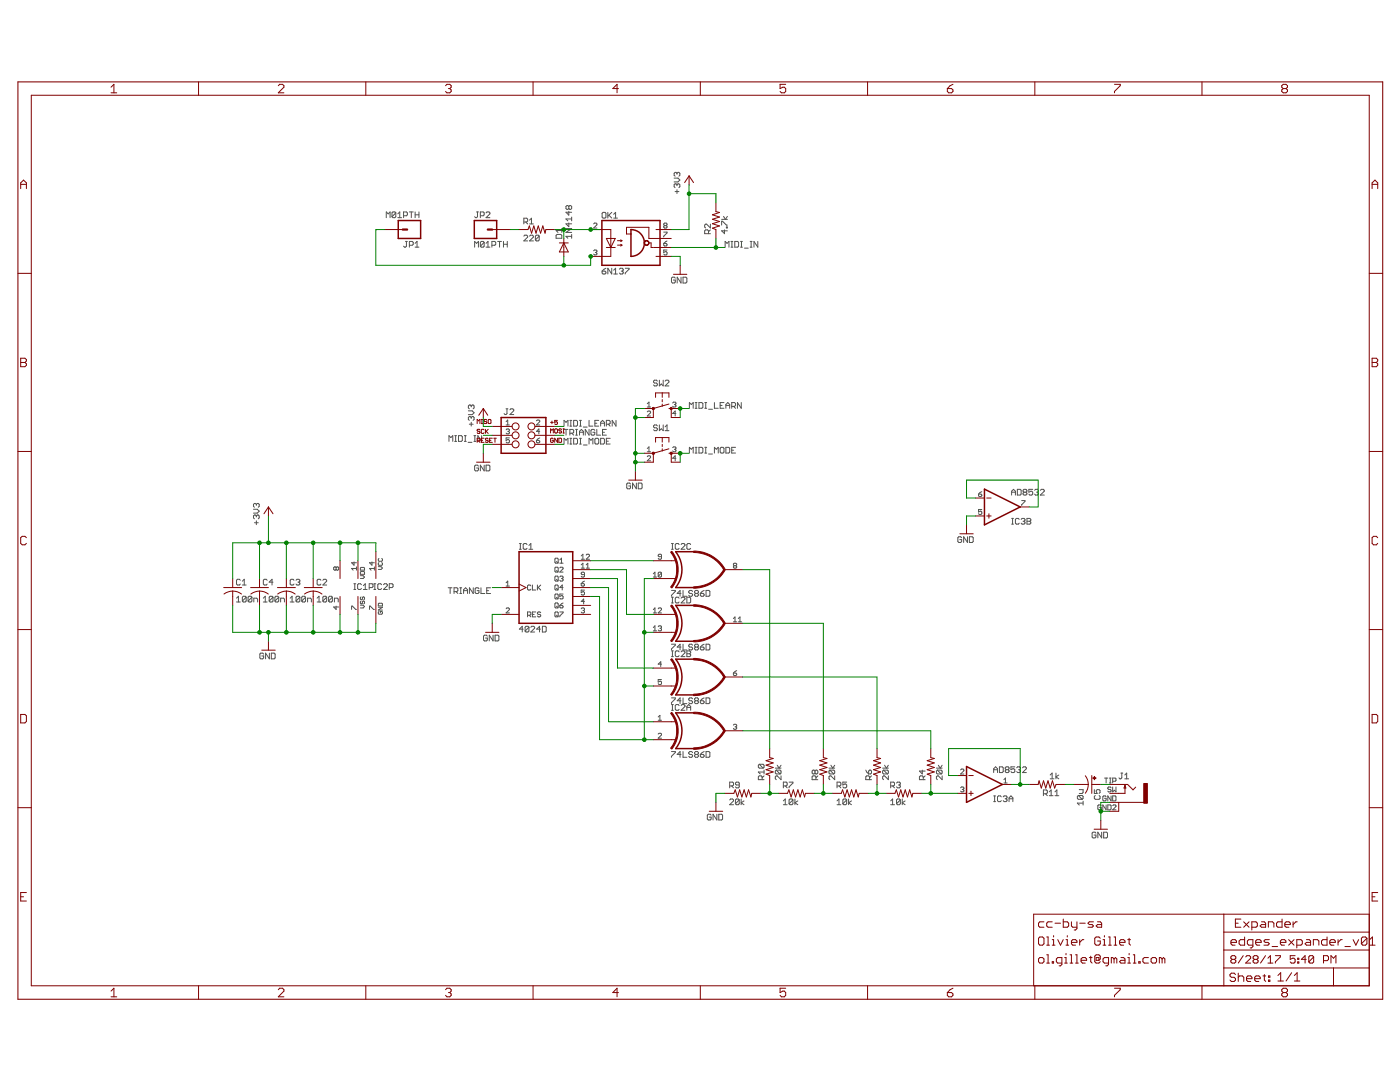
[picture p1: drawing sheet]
<svg xmlns="http://www.w3.org/2000/svg" width="279mm" height="216mm" viewBox="0 0 279 216" stroke-linecap="round" stroke-linejoin="round" font-family="sans-serif">
<g fill="none" stroke="#505050" stroke-width=".2">
<path d="M134.5 35.5h.8l.4 .4-.4 .4h-.8M134.7 38.2h.8M135.1 34.6v.2M135.1 36.9v.2M135.1 37.8v.8M135.1 36.9l-.2-.2-.4 .2v.4l.2 .1M135.1 34.6l-.2-.2-.4 .2v.4l.2 .2M135.1 36.9l.2-.2 .4 .2v.4l-.2 .1M135.1 34.6l.2-.2 .4 .2v.4l-.2 .2M77.1 43.4v-1.1l.4 .4 .4-.4v1.1M79 42.5l-.2-.2h-.4l-.2 .2v.7M79 42.5v.7l-.2 .2h-.4l-.2-.2"/>
<path d="M79 42.5l-.8 .7M79.4 43.4h.8M79.4 42.7l.4-.4v1.1M80.5 43.1h.6l.2-.2v-.4l-.2-.2h-.6v1.1M80.9 48.2h.4M81.1 48.2v.9l-.2 .2-.4-.2M81.7 42.3h.8M81.7 48.9h.6l.2-.2v-.3l-.2-.2h-.6v1.1M82.1 42.3v1.1M82.8 42.3v1.1M82.8 42.9h.8M82.8 49.3h.8"/>
<path d="M82.8 48.6l.4-.4v1.1M83.6 42.3v1.1M94.7 49.3v-1.1l.4 .4 .4-.4v1.1M95.1 42.3h.4M95.3 42.3v.9l-.2 .2-.4-.2M95.9 43.1h.5l.2-.2v-.4l-.2-.2h-.5v1.1M96.6 48.4l-.2-.2h-.3l-.2 .2v.7M96.6 48.4v.7l-.2 .2h-.3l-.2-.2M96.6 48.4l-.7 .7M97 42.5l.2-.2h.4l.2 .2v.2l-.8 .7h.8M97 49.3h.8M97 48.6l.4-.4v1.1"/>
<path d="M98.2 48.9h.5l.2-.2v-.3l-.2-.2h-.5v1.1M99.3 48.2h.8M99.7 48.2v1.1M100.5 48.2v1.1M100.5 48.7h.7M101.2 48.2v1.1M104.5 47.1l.2-.2h.4l.2 .2v.2l-.8 .8h.8M104.5 44.3h.6l.2-.2v-.4l-.2-.2h-.6v1.2M104.9 44.3l.4 .4M105.7 47.1l.2-.2h.4l.1 .2v.2l-.7 .8h.7M105.7 43.9l.4-.4v1.2M105.7 44.7h.7"/>
<path d="M107.6 47.1v.8l-.2 .2h-.4l-.2-.2M107.6 47.1l-.2-.2h-.4l-.2 .2v.8M107.6 47.1l-.8 .8M111.2 46.8h.7l.2 .2v.5h-1.1v-.5zM112.1 45.6v.8M112.1 46h-1.1l.4 .4M112.9 45.6h1.2l-1.2 .8h1.2M113.5 41.2l.2-.2 .4 .2v.4l-.2 .2-.4-.2M113.5 44.5v.7l-.6-.5h1.2M113.5 41.2v.4M113.5 42.2v.7l-.6-.5h1.2M113.5 41.2l-.2-.2-.4 .2v.4l.2 .2 .4-.2"/>
<path d="M114.1 47.2h-1.2l.4 .3M114.1 43.3v.8M114.1 46.8v.7M114.1 43.7h-1.2l.4 .4M118.5 44.7l.1-.2h.4l.1 .2v.2l-.6 .6h.6M118.5 50l.5-.1 .1 .1-.1 .4M118.8 50.4h.2M119 50.4l.1 .1-.1 .4h-.4l-.1-.2M120.2 42.6l.2-.2h.3l.2 .2v.7l-.2 .2h-.3l-.2-.2zM120.2 54.1h.5l.2 .4-.2 .2h-.3l-.2-.2zM120.9 53.5l-.7 .6M121.3 42.4v1.1"/>
<path d="M121.5 42.9l.6 .6M122.1 53.5v1.2l-.8-1.2v1.2M122.1 42.4l-.8 .7M122.5 54.7h.7M122.5 53.9l.4-.4v1.2M122.5 42.8l.4-.4v1.1M122.5 43.5h.7M123.6 53.7l.2-.2h.4l.2 .2-.2 .4M124 54.1h.2M124.2 54.1l.2 .2-.2 .4h-.4l-.2-.2M124.8 53.5h.7v.2l-.7 .8v.2M132.5 46.3h.6l-.6 1"/>
<path d="M132.5 48.6h.4l.2 .3-.2 .2h-.3l-.1-.2zM132.6 45l-.1 .2 .1 .3h.3l.2-.2-.2-.3M132.6 45l-.1-.1 .1-.4h.3l.2 .2-.2 .3M132.6 45h.3M133.1 49.9h-.6v.5l.3-.2 .3 .2v.3l-.2 .2h-.3l-.1-.2M133.1 48.1l-.6 .5M134.8 55.5l-.2-.2h-.4l-.2 .2v.8l.2 .2h.4l.2-.2v-.4h-.4M135.9 55.3v1.2l-.8-1.2v1.2M136.3 55.3h.6l.2 .2v.8l-.2 .2h-.6zM141.4 46.6v-.5l-.2-.2h-.4l-.2 .2v.5h1.2M141.8 44.7v.8l-.8-.8-.4 .2v.4l.2 .2M141.8 45.9l-.4 .3"/>
<path d="M144 44.9v-.7h.2l.8 .7h.2M144 43.8h1.2M144.4 43.2l.4 .6 .4-.6M144.6 45.9v.7l-.6-.5h1.2M144.7 49.3v-1.1l.4 .4 .4-.4v1.1M145 45.3h.2v.2h-.2zM145.9 48.2h.4M145.9 49.3h.4M146.1 48.2v1.1M146.6 48.2h.6l.2 .2v.7l-.2 .2h-.6zM147.8 48.2h.4M147.8 49.3h.4"/>
<path d="M148 48.2v1.1M148.6 49.5h.7M149.7 48.2h.4M149.7 49.3h.4M149.9 48.2v1.1M151.2 48.2v1.1l-.7-1.1v1.1M131.2 76.1l-.2-.2h-.4l-.2 .2 .2 .3h.4l.2 .2-.2 .4h-.4l-.2-.2M131.6 75.9v1.1l.4-.4 .4 .4v-1.1M132.7 76.1l.2-.2h.4l.2 .2v.1l-.8 .8h.8M89.6 88.1v-1.2l.4 .4 .4-.4v1.2M90.7 88.1h.4M90.7 86.9h.4"/>
<path d="M90.9 86.9v1.2M91.5 86.9h.6l.2 .2v.8l-.2 .2h-.6zM92.7 88.1h.3M92.7 86.9h.3M92.9 86.9v1.2M93.4 88.3h.8M93.5 82h.7l.4 .4-.4 .3h-.7M93.7 84.6h.7M94 83.3l.2-.2 .4 .2v.4l-.2 .2M94 81v.2M94 83.3v.2M94 84.3v.7"/>
<path d="M94 83.3l-.1-.2-.4 .2v.4l.2 .2M94 81l-.1-.2-.4 .2v.4l.2 .2M94 81l.2-.2 .4 .2v.4l-.2 .2M94.6 88.1h.4M94.6 86.9h.4M94.8 86.9v1.2M95.5 93l-.2-.2h-.4l-.2 .2v.8l.2 .2h.4l.2-.2v-.4h-.4M96.1 86.9v1.2l-.7-1.2v1.2M96.6 92.8v1.2l-.7-1.2v1.2M97 92.8h.6l.2 .2v.8l-.2 .2h-.6zM101 81.6h.4M101 84.1l.3-.3v1"/>
<path d="M101 85.8l.2-.2h.3l.2 .2-.2 .3M101 84.8h.7M101.2 81.6v.9l-.2 .2-.4-.2M101.3 86.1h.2M101.5 86.1l.2 .2-.2 .3-.5-.2M101.7 87.4h-.7v.5l.5-.2 .2 .2v.3l-.2 .2h-.3l-.2-.2M101.8 81.8l.2-.2h.3l.2 .2v.2l-.7 .7h.7M107.1 84l.1-.2 .5 .2v.1l-.6 .7h.6M107.1 87.9h.4l.2 .3-.2 .2h-.3l-.1-.2zM107.7 86.1h-.6l.4-.5v1M107.7 87.4l-.6 .5M112.6 85v-1.1l.4 .4 .3-.4v1.1"/>
<path d="M112.6 88.6v-1.1l.4 .3 .3-.3v1.1M112.6 85.7h.7M113 85.7v1.1M113.7 85h.4M113.7 83.9h.4M113.7 86.4h.6l.2-.1v-.4l-.2-.2h-.6v1.1M113.7 88.6h.4M113.7 87.5h.4M113.9 83.9v1.1M113.9 87.5v1.1M114.1 86.4l.4 .4M114.5 87.5h.6l.2 .2v.7l-.2 .2h-.6z"/>
<path d="M114.5 83.9h.6l.2 .2v.7l-.2 .2h-.6zM114.9 85.7h.4M114.9 86.8h.4M115.1 85.7v1.1M115.7 85h.3M115.7 83.9h.3M115.7 88.6h.3M115.7 87.5h.3M115.7 86.8v-.7l.3-.4 .4 .4v.7M115.7 86.3h.7M115.8 83.9v1.1M115.8 87.5v1.1"/>
<path d="M116.4 85.2h.8M116.4 88.8h.8M117.6 83.9v1.1h.7M117.6 85.7v1.1l-.8-1.1v1.1M117.6 88.6v-1.1l.3 .3 .4-.3v1.1M118.7 85.9l-.2-.2h-.4l-.2 .2v.7l.2 .2h.4l.2-.2v-.3h-.4M118.7 84.5h.4M118.9 87.5h.4l.2 .2v.7l-.2 .2h-.4l-.2-.2v-.7zM119.1 85.7v1.1h.8M119.5 83.9h-.8v1.1h.8M119.9 84.5h.7M119.9 85v-.7l.3-.4 .4 .4v.7"/>
<path d="M119.9 87.5h.5l.2 .2v.7l-.2 .2h-.5zM120.2 86.3h.4M121 84.6h.6l.2-.1v-.4l-.2-.2h-.6v1.1M121 88h.4M121 85.7h-.8v1.1h.8M121.4 84.6l.4 .4M121.8 87.5h-.8v1.1h.8M122.9 83.9v1.1l-.7-1.1v1.1M125.8 96.6l-.2-.2h-.3l-.2 .2v.7l.2 .2h.3l.2-.2v-.3h-.3M127 96.4v1.1l-.8-1.1v1.1M127.4 96.4h.6l.1 .2v.7l-.1 .2h-.6zM129.2 80.6l.3-.4v1"/>
<path d="M129.2 89.5l.3-.3v.9M129.2 81.2h.6M129.2 82.2l.1-.2h.4l.1 .2v.2l-.6 .6h.6M129.2 91.1l.1-.1h.4l.1 .1v.2l-.6 .6h.6M129.2 90.1h.6M131.2 85l-.2-.2h-.4l-.2 .2 .2 .4h.4l.2 .2-.2 .3h-.4l-.2-.2M131.6 84.8v1.1l.4-.3 .4 .3v-1.1M132.7 85.2l.4-.4v1.1M132.7 85.9h.8M134.2 80.4l.2-.2h.3l.2 .2-.2 .3M134.2 89.3l.5-.1 .2 .1-.2 .4M134.6 80.7h.1"/>
<path d="M134.6 89.7h.1M134.7 80.7l.2 .2-.2 .3-.5-.1M134.7 89.7l.2 .1-.2 .3h-.3l-.2-.1M134.9 82.5h-.7l.5-.5v1M134.9 91.4h-.7l.5-.4v.9M137.6 81.5v-1.2l.4 .4 .3-.4v1.2M137.6 90.4v-1.1l.4 .3 .3-.3v1.1M138.7 81.5h.4M138.7 80.3h.4M138.7 90.4h.4M138.7 89.3h.4M138.9 80.3v1.2"/>
<path d="M138.9 89.3v1.1M139.5 80.3h.6l.2 .2v.8l-.2 .2h-.6zM139.5 89.3h.6l.2 .2v.7l-.2 .2h-.6zM140.7 81.5h.3M140.7 80.3h.3M140.7 90.4h.3M140.7 89.3h.3M140.8 80.3v1.2M140.8 89.3v1.1M141.4 81.7h.8M141.4 90.6h.8M142.6 90.4v-1.1l.4 .3 .3-.3v1.1"/>
<path d="M142.6 80.3v1.2h.7M143.7 80.9h.4M143.9 89.3h.4l.2 .2v.7l-.2 .2h-.4l-.2-.2v-.7zM144.5 80.3h-.8v1.2h.8M144.9 81.5v-.8l.3-.4 .4 .4v.8M144.9 89.3h.5l.2 .2v.7l-.2 .2h-.5zM144.9 80.9h.7M146 81.1h.6l.2-.2v-.4l-.2-.2h-.6v1.2M146 89.8h.4M146.4 81.1l.4 .4M146.8 89.3h-.8v1.1h.8M147.9 80.3v1.2l-.7-1.2v1.2"/>
<path d="M195.3 98.6h.5l.1 .3-.1 .2h-.4zM195.9 98.1l-.6 .5M201.9 98.8v-.8l.4-.4 .3 .4v.8M201.9 98.2h.7M203 97.6h.6l.2 .2v.8l-.2 .2h-.6zM203.9 99.9h.7l-.7 1M204.4 98.2h.3M204.4 98.2l-.2 .2 .2 .4h.3l.2-.2-.2-.4M204.4 98.2l-.2-.2 .2-.4h.3l.2 .2-.2 .4M206.1 97.6h-.8v.6l.4-.2 .4 .2v.4l-.2 .2h-.4l-.2-.2M206.5 97.8l.2-.2h.4l.1 .2-.1 .4M206.9 98.2h.2"/>
<path d="M207.1 98.2l.1 .2-.1 .4h-.4l-.2-.2M207.6 97.8l.2-.2h.4l.2 .2v.2l-.8 .8h.8M47.2 119.4l.4-.4v1.1M48 115.8l-.2-.2h-.4l-.2 .2v.7l.2 .2h.4l.2-.2M48.4 116.7h.7M48.4 116l.3-.4v1.1M49.1 119.2l-.2-.2h-.3l-.2 .2v.7M49.1 119.2v.7l-.2 .2h-.3l-.2-.2M49.1 119.2l-.7 .7M50.3 119.2l-.2-.2h-.4l-.2 .2v.7M50.3 119.2v.7l-.2 .2h-.4l-.2-.2M50.3 119.2l-.8 .7"/>
<path d="M50.6 101.6h.8l.3 .4-.3 .4h-.8M50.8 104.3h.7M51.2 103l.2-.2 .3 .2v.3l-.2 .2M51.2 100.6v.2M51.2 103v.1M51.2 103.9v.8M51.2 103l-.2-.2-.4 .2v.3l.2 .2M51.2 100.6l-.2-.1-.4 .1v.4l.2 .2M51.2 100.6l.2-.1 .3 .1v.4l-.2 .2M52.6 119.4l.3-.4v1.1M53.3 115.8l-.2-.2h-.4l-.1 .2v.7l.1 .2h.4l.2-.2M54.5 119.2l-.2-.2h-.4l-.2 .2v.7"/>
<path d="M54.5 119.2v.7l-.2 .2h-.4l-.2-.2M54.5 119.2l-.8 .7M54.5 116.2h-.8l.6-.6v1.1M55.6 119.2l-.2-.2h-.3l-.2 .2v.7M55.6 119.2v.7l-.2 .2h-.3l-.2-.2M55.6 119.2l-.7 .7M57.9 119.4l.4-.4v1.1M58.7 115.8l-.2-.2h-.4l-.2 .2v.7l.2 .2h.4l.2-.2M59.1 115.8l.2-.2h.3l.2 .2-.2 .4M59.5 116.2h.1M59.6 116.2l.2 .2-.2 .3h-.3l-.2-.2M59.8 119.2l-.2-.2h-.3l-.2 .2v.7"/>
<path d="M59.8 119.2v.7l-.2 .2h-.3l-.2-.2M59.8 119.2l-.7 .7M61 119.2l-.2-.2h-.4l-.2 .2v.7M61 119.2v.7l-.2 .2h-.4l-.2-.2M61 119.2l-.8 .7M63.3 119.4l.4-.4v1.1M64.1 115.8l-.2-.2h-.4l-.2 .2v.7l.2 .2h.4l.2-.2M64.4 115.8l.2-.2h.4l.2 .2v.2l-.8 .7h.8M65.2 119.2l-.2-.2h-.4l-.2 .2v.7M65.2 119.2v.7l-.2 .2h-.4l-.2-.2M65.2 119.2l-.8 .7M66.3 119.2l-.2-.2h-.3l-.2 .2v.7"/>
<path d="M66.3 119.2v.7l-.2 .2h-.3l-.2-.2M66.3 119.2l-.7 .7M67.1 113.3l-.2-.2-.3 .2v.3l.2 .2 .3-.2M67.1 113.3l.1-.2 .4 .2v.3l-.2 .2-.3-.2M67.1 113.3v.3M70.6 117.6h.4M70.6 116.5h.4M70.7 112.1v.7l-.5-.5h.9M70.8 116.5v1.1M71.1 113.4h-.9l.3 .4M71.1 113.1v.7M71.9 114.9h.6l.2 .2-.2 .3h-.6"/>
<path d="M71.9 114.2l.2-.2h.5l.1 .2v.4h-.8zM72.1 119.1l-.2 .2 .2 .4 .2-.2 .2-.4 .2 .2-.1 .4M72.1 113.2h.5l.1 .2v.4h-.8zM72.1 119.9l-.2 .5 .3 .1 .1-.4 .3-.2 .1 .2-.1 .4M72.1 116.7l-.2-.2h-.3l-.2 .2v.7l.2 .2h.3l.2-.2M72.5 117.6h.8M72.5 116.9l.4-.4v1.1M73.7 117.2h.6l.1-.1v-.4l-.1-.2h-.6v1.1M74.2 112.1v.7l-.5-.5h1M74.6 117.6h.4M74.6 116.5h.4M74.7 113.4h-1l.4 .4"/>
<path d="M74.7 113.1v.7M74.8 116.5v1.1M75.5 113.1h.6l.2 .2-.2 .3h-.6M75.6 112.3l-.1 .1 .1 .4 .7-.1-.1-.4M75.6 111.4l-.1 .2 .1 .4h.6l.1-.2-.1-.4M76.2 116.7l-.2-.2h-.4l-.2 .2v.7l.2 .2h.4l.2-.2M76.5 116.7l.2-.2h.4l.2 .2v.2l-.8 .7h.8M77.7 117.2h.6l.1-.1v-.4l-.1-.2h-.6v1.1M89.5 117.3h.7M89.8 117.3v1.1M90.6 118h.6l.2-.1v-.4l-.2-.2h-.6v1.1M91 118l.4 .4"/>
<path d="M91.8 117.3h.3M91.8 118.4h.3M91.9 117.3v1.1M92.5 118.4v-.7l.4-.4 .4 .4v.7M92.5 117.9h.8M94.4 117.3v1.1l-.7-1.1v1.1M95.6 117.5l-.2-.2h-.4l-.2 .2v.7l.2 .2h.4l.2-.2v-.3h-.4M96 117.3v1.1h.8M97.1 117.9h.4M97.9 117.3h-.8v1.1h.8M101 116.3l.3-.3v.9M101 116.9h.7"/>
<path d="M103.7 109.6h.3M103.7 108.5h.3M103.8 108.5v1.1M105.2 108.6l-.2-.1h-.4l-.2 .1v.8l.2 .2h.4l.2-.2M105.6 109.6h.7M105.6 108.8l.3-.3v1.1M105.9 116.9l-.1-.2h-.3l-.2 .2v.7l.2 .1h.3l.1-.1M106.3 116.7v1h.6M107.3 116.7v1M107.4 117.2l.5 .5M107.9 116.7l-.6 .7M110.7 113.3l.2-.1 .5 .1v.7l-.2 .2h-.3l-.2-.2z"/>
<path d="M110.9 116.7h.3l.2 .2v.7l-.2 .1h-.3l-.2-.1v-.7zM110.9 111.4h.3l.2 .1v.7l-.2 .2h-.3l-.2-.2v-.7zM110.9 115h.3l.2 .1v.7l-.2 .2h-.3l-.2-.2v-.7zM110.9 118.5h.3l.2 .2v.7l-.2 .1-.5-.1v-.7zM111.1 119.2l.3 .3M111.1 117.4l.3 .3M111.1 115.6l.3 .4M111.1 113.8l.3 .4M111.1 112l.3 .4M111.7 111.7l.4-.3v1M111.7 113.3l.2-.1 .5 .1v.2l-.7 .7h.7M111.7 115.1l.2-.1h.3l.2 .1-.2 .3"/>
<path d="M111.7 112.4h.7M112.1 115.4h.1M112.2 115.4l.2 .2-.2 .4h-.3l-.2-.2M112.4 118.5h-.7v.5l.5-.1 .2 .1v.4l-.2 .1-.5-.1M112.4 117.2h-.7l.5-.5v1M116 116.5h.5l.1 .3-.1 .1h-.3l-.2-.1zM116 112.7l.3-.3v1M116 110.9l.3-.3v1M116 113.4h.6M116 111.6h.6M116.6 117.8h-.6v.4l.3-.1 .3 .1v.4l-.1 .1h-.3l-.2-.1M116.6 114.7h-.4l-.2-.2 .2-.3h.3l.1 .1v.7l-.1 .1-.5-.1"/>
<path d="M116.6 116l-.6 .5M117 113.4h.6M117 112.7l.3-.3v1M117 110.8l.1-.2h.4l.1 .2v.1l-.6 .7h.6M130.4 115.1h.6M130.4 114.5l.3-.3v.9M132 111.1h-.5l-.1-.2 .1-.3h.4l.1 .2v.6l-.1 .2h-.4l-.1-.2M132 114.3v.7l-.1 .1-.5-.1M132 114.3l-.1-.1h-.4l-.1 .1v.7M132 114.3l-.6 .7M134 117.8h.8v.2l-.8 .8v.2M134 109.6h.4"/>
<path d="M134 108.5h.4M134 119.2h.4M134.2 108.5v1.1M134.2 119.2v1.1M135.5 108.6l-.2-.1h-.3l-.2 .1v.8l.2 .2h.3l.2-.2M135.5 119.4l-.2-.2h-.3l-.2 .2v.7l.2 .2h.3l.2-.2M135.9 118.4h-.8l.6-.6v1.2M135.9 108.6l.2-.1h.4l.2 .1v.2l-.8 .8h.8M135.9 119.4l.2-.2h.4l.2 .2v.1l-.8 .8h.8M136.3 117.8v1.2h.8M137.1 119.2h.5l.2 .2v.7l-.2 .2h-.5zM137.8 108.6l-.2-.1h-.3l-.2 .1v.8l.2 .2h.3l.2-.2"/>
<path d="M138.2 118l-.2-.2h-.4l-.1 .2 .1 .4h.4l.2 .2-.2 .4h-.4l-.1-.2M138.8 118.4l-.2-.2 .2-.4h.4l.2 .2-.2 .4M138.8 118.4l-.2 .2 .2 .4h.4l.2-.2-.2-.4M138.8 118.4h.4M139.8 118.4h.5l.2 .4-.2 .2h-.3l-.2-.2zM140.5 117.8l-.7 .6M140.9 117.8h.6l.2 .2v.8l-.2 .2h-.6zM146.5 112.9l-.1-.2 .1-.3 .5 .1-.1 .4M146.5 112.9l-.1 .2 .1 .3h.4l.1-.2-.1-.3M146.5 112.9h.4M191.9 107.3l-.2-.2h-.4l-.1 .2v.8l.1 .1h.4l.2-.1v-.4h-.4M193.1 107.1v1.1l-.8-1.1v1.1"/>
<path d="M193.5 107.1h.5l.2 .2v.8l-.2 .1h-.5zM195.9 101.7h-.6v.5l.3-.2 .3 .2v.3l-.1 .2h-.4l-.1-.2M201.9 104.6h.4M201.9 103.4h.4M202.1 103.4v1.2M203.4 103.6l-.2-.2h-.4l-.2 .2v.8l.2 .2h.4l.2-.2M203.8 103.6l.2-.2h.4l.2 .2-.2 .4M204.2 104h.2M204.4 104l.2 .2-.2 .4h-.4l-.2-.2M205 103.4h.5l.2 .2-.2 .4 .2 .4-.2 .2h-.5zM205 104h.5M47.2 120.1h.8"/>
<path d="M50.7 120.1v-.7h.5l.2 .1v.6M52.6 120.1h.7M52.6 130.5l-.2-.2h-.4l-.1 .2v.8l.1 .2h.4l.2-.2v-.4h-.4M53.8 130.3v1.2l-.8-1.2v1.2M54.1 130.3h.6l.2 .2v.8l-.2 .2h-.6zM56 120.1v-.7h.6l.2 .1v.6M57.9 120.1h.8M61.4 120.1v-.7h.6l.1 .1v.6M63.3 120.1h.8M66.7 120.1v-.7h.6l.2 .1v.6M67.1 120.9v.7l-.5-.5h1M70.2 121.6v-.7l.9 .7"/>
<path d="M71.9 120.8h.6l.2 .2-.2 .3h-.6M73.7 121.6v-.7l1 .7M75.5 121.2h.8l-.8 .5h.8M75.6 122l-.1 .2 .1 .4 .7-.2-.1-.4h-.3v.3M75.6 120.4h.6l.1 .1v.4h-.8zM97.3 126.9l-.2-.2h-.4l-.2 .2v.8l.2 .2h.4l.2-.2v-.4h-.4M98.4 126.7v1.2l-.8-1.2v1.2M98.8 126.7h.6l.2 .2v.8l-.2 .2h-.6zM101 121.5l.2-.2h.3l.2 .2v.1l-.7 .7h.7M104.4 125.5h-.7l.5-.5v1.1M105.3 122.8h.5l.1-.2v-.3l-.1-.2h-.5v1M105.6 125.2l-.2-.2h-.4l-.2 .2v.7"/>
<path d="M105.6 125.2v.7l-.2 .2h-.4l-.2-.2M105.6 125.2l-.8 .7M105.6 122.8l.3 .3M105.9 125.2l.2-.2h.4l.2 .2v.1l-.8 .8h.8M106.3 122.6h.3M106.9 122.1h-.6v1h.6M107.9 125.5h-.8l.6-.5v1.1M107.9 122.3l-.2-.2-.4 .2 .1 .3h.3l.2 .2-.2 .3h-.3l-.1-.2M108.2 125h.6l.2 .2v.7l-.2 .2h-.6zM110.9 122.1l.5 .2v.6l-.2 .2h-.3l-.2-.2v-.6zM110.9 120.3h.3l.2 .2v.6l-.2 .2h-.3l-.2-.2v-.6zM111.1 122.8l.3 .3"/>
<path d="M111.1 121l.3 .3M111.7 120.8h.5l.2 .3-.2 .2h-.3l-.2-.2zM111.7 122.1h.7l-.7 1M112.4 120.3l-.7 .5M116 121.5l.2-.2h.3l.1 .2-.1 .3M116.3 121.8h.2M116.5 121.8l.1 .2-.1 .3h-.3l-.2-.2M116.6 120h-.6l.5-.5v1M130.4 122.3h.6M130.4 121.6l.3-.3v1M130.4 125.2l.3-.3v1M130.4 125.9h.6"/>
<path d="M131.4 121.5l.1-.2h.4l.1 .2v.1l-.6 .7h.6M131.4 125.1l.1-.2h.4l.1 .2-.1 .3M131.7 125.4h.2M131.9 125.4l.1 .1-.1 .4h-.4l-.1-.2M132 135.6h-.6v.5l.5-.2 .1 .5-.1 .2h-.4l-.1-.2M132 132.5h-.6l.5-.5v1M134 128.5h.8v.2l-.8 .8v.2M134 139.3h.8v.1l-.8 .8v.2M134 120.3h.4M134 131h.4M134 129.9h.4M134.2 129.9v1.1"/>
<path d="M135.5 130.1l-.2-.2h-.3l-.2 .2v.7l.2 .2h.3l.2-.2M135.9 129.1h-.8l.6-.6v1.2M135.9 139.8h-.8l.6-.5v1.1M135.9 130.1l.2-.2h.4l.2 .2v.2l-.8 .7h.8M136.3 128.5v1.2h.8M136.3 139.3v1.1h.8M137.1 129.9h.5l.2 .2-.2 .4 .2 .3-.2 .2h-.5zM137.1 130.5h.5M138.2 128.7l-.2-.2h-.4l-.1 .2 .1 .4h.4l.2 .2-.2 .4h-.4l-.1-.2M138.2 139.4l-.2-.1h-.4l-.1 .1 .1 .4h.4l.2 .2-.2 .4h-.4l-.1-.2M138.8 129.1l-.2-.2 .2-.4h.4l.2 .2-.2 .4M138.8 129.1l-.2 .2 .2 .4h.4l.2-.2-.2-.4"/>
<path d="M138.8 139.8l-.2-.2 .2-.3h.4l.2 .1-.2 .4M138.8 139.8l-.2 .2 .2 .4h.4l.2-.2-.2-.4M138.8 139.8h.4M138.8 129.1h.4M139.8 129.1h.5l.2 .4-.2 .2h-.3l-.2-.2zM139.8 139.8h.5l.2 .4-.2 .2h-.3l-.2-.2zM140.5 139.3l-.7 .5M140.5 128.5l-.7 .6M140.9 128.5h.6l.2 .2v.8l-.2 .2h-.6zM140.9 139.3h.6l.2 .1v.8l-.2 .2h-.6zM146.4 134.3h.5l.1 .3-.5 .2zM146.4 123.4l.3-.3v1"/>
<path d="M146.4 124.1h.6M147 133.8l-.6 .5M147.3 124.1h.7M147.3 123.4l.4-.3v1M131.4 146.5l.1-.2 .5 .2v.1l-.6 .7h.6M131.4 143.1l.3-.4v1M131.4 143.7h.6M134 150h.8v.2l-.8 .7v.2M134 141.7h.4M134 140.6h.4M134.2 140.6v1.1M135.5 140.8l-.2-.2h-.3l-.2 .2v.7l.2 .2h.3l.2-.2"/>
<path d="M135.9 150.5h-.8l.6-.5v1.1M135.9 140.8l.2-.2h.4l.2 .2v.2l-.8 .7h.8M136.3 150v1.1h.8M137.1 141.7v-.7l.4-.4 .3 .4v.7M137.1 141.2h.7M138.2 150.2l-.2-.2h-.4l-.1 .3 .1 .2h.4l.2 .4-.2 .2h-.4l-.1-.2M138.8 150.5l-.2-.2 .2-.3h.4l.2 .2-.2 .3M138.8 150.5h.4M138.8 150.5l-.2 .2 .2 .4h.4l.2-.2-.2-.4M139.8 150.5h.5l.2 .4-.2 .2h-.3l-.2-.2zM140.5 150l-.7 .5M140.9 150h.6l.2 .2v.7l-.2 .2h-.6z"/>
<path d="M145.6 159.6l.2-.2h.4l.2 .2v.2l-.8 .8h.8M145.6 156.8h.6l.2-.2v-.3l-.2-.2h-.6v1.1M146 156.8l.4 .4M146.4 144.7l.1-.2h.4l.1 .2-.1 .3M146.7 145h.2M146.9 145l.1 .2-.1 .3h-.4l-.1-.1M147.5 159.6v.8l-.2 .2h-.3l-.2-.2M147.5 159.6l-.2-.2h-.3l-.2 .2v.8M147.5 156.6h-.5l-.2-.2 .2-.3h.3l.2 .2v.7l-.2 .2h-.3l-.2-.2M147.5 159.6l-.7 .8M147.9 159.4v1.2M148.5 159.8l-.6 .4 .6 .4"/>
<path d="M151.5 152.5l-.2 .2v.4l.2 .2h.8M151.5 152.5l.8 .8M151.5 152.5h.8l.2 .2v.4l-.2 .2M152.1 155.6v-.6l-.2-.2h-.4l-.2 .2v.6h1.2M152.5 154.1h-1.2l.4 .3M152.5 154.8l-.4 .4M152.5 153.7v.7M154.7 153.3h1.2M154.9 153.7h.8l.2 .2v.3l-.2 .2M154.9 153.7l-.2 .2v.3l.2 .2h.8M154.9 153.7l.8 .7M155.1 152.7l.4 .6 .4-.6"/>
<path d="M155.9 154.8v.8l-.8-.8-.4 .2v.4l.2 .2M156.3 159.8l.4-.4v1.2M156.3 156.8h.6l.2-.2v-.3l-.2-.2h-.6v1.1M156.7 156.8l.4 .4M157.5 156.1h.7v.2l-.7 .7v.2M158.2 159.6v.8l-.1 .2h-.4l-.2-.2M158.2 159.6l-.1-.2h-.4l-.2 .2v.8M158.2 159.6l-.7 .8M158.6 159.4v1.2M159.2 159.8l-.6 .4 .6 .4M162.6 153.9l-.1-.2-.4 .2v.3l.2 .2 .3-.2M162.6 153.9l.2-.2 .4 .2v.3l-.2 .2-.4-.2"/>
<path d="M162.6 153.9v.3M162.8 155.6v-.6l-.2-.2h-.3l-.2 .2v.6h1.1M163.2 154.8l-.4 .4M165.4 153.3h1.2M165.6 153.7l-.2 .2v.3l.2 .2h.8M165.6 153.7h.8l.2 .2v.3l-.2 .2M165.6 153.7l.8 .7M165.8 152.7l.4 .6 .4-.6M166.6 154.8v.8l-.8-.8-.4 .2v.4l.2 .2M167 156.8h.6l.2-.2v-.3l-.2-.2h-.6v1.1M167 159.8l.4-.4v1.2M167.4 156.8l.4 .4"/>
<path d="M169 156.1h-.8v.5l.4-.2 .4 .2v.4l-.2 .2h-.4l-.2-.2M169 159.6v.8l-.2 .2h-.4l-.2-.2M169 159.6l-.2-.2h-.4l-.2 .2v.8M169 159.6l-.8 .8M169.4 159.4v1.2M169.9 159.8l-.5 .4 .5 .4M172.8 153.7l.6 .7M173.4 153.9l.1-.2 .4 .2v.3l-.2 .2h-.3zM173.5 155.6v-.6l-.1-.2h-.4l-.2 .2v.6h1.1M173.9 154.8l-.4 .4M176.1 153.3h1.2M176.3 153.7l-.2 .2v.3l.2 .2h.8"/>
<path d="M176.3 153.7h.8l.2 .2v.3l-.2 .2M176.3 153.7l.8 .7M176.5 152.7l.4 .6 .4-.6M177.3 154.8v.8l-.8-.8-.4 .2v.4l.2 .2M177.8 159.8l.3-.4v1.2M177.8 156.8h.5l.2-.2v-.3l-.2-.2h-.5v1.1M178.1 156.8l.4 .4M178.9 156.3l.2-.2h.4l.2 .2-.2 .3M179.3 156.6h.2M179.5 156.6l.2 .2-.2 .4h-.4l-.2-.2M179.7 159.6v.8l-.2 .2h-.4l-.2-.2M179.7 159.6l-.2-.2h-.4l-.2 .2v.8"/>
<path d="M179.7 159.6l-.8 .8M180.1 159.4v1.2M180.6 159.8l-.5 .4 .5 .4M184.1 153.7v.7l-.6-.5h1.1M184.3 155.6v-.6l-.2-.2h-.4l-.2 .2v.6h1.1M184.6 154.8l-.3 .4M186.9 153.3h1.1M187.1 153.7l-.2 .2v.3l.2 .2h.7M187.1 153.7h.7l.2 .2v.3l-.2 .2M187.1 153.7l.7 .7M187.3 152.7l.3 .6 .4-.6M188 154.8v.8l-.7-.8-.4 .2v.4l.2 .2"/>
<path d="M191.7 157.2l.2-.2h.3l.2 .2-.2 .3M191.7 153.6l.2-.1h.3l.2 .1v.2l-.7 .7h.7M192 157.5h.2M192.2 157.5l.2 .2-.2 .3-.5-.1M198.3 154.2v-.8l.4-.4 .4 .4v.8M198.3 153.6h.8M198.3 160h.4M198.3 158.8h.4M198.5 158.8v1.2M199.5 153h.5l.2 .2v.8l-.2 .2h-.5zM199.8 159l-.2-.2h-.3l-.2 .2v.8l.2 .2h.3l.2-.2M200.2 159l.2-.2h.4l.2 .2-.2 .4"/>
<path d="M200.3 155.6l.4-.3v.9M200.3 156.2h.7M200.6 159.4h.2M200.8 159.4l.2 .2-.2 .4h-.4l-.2-.2M200.8 153.6h.4M200.8 153.6l-.2 .2 .2 .4h.4l.2-.2-.2-.4M200.8 153.6l-.2-.2 .2-.4h.4l.2 .2-.2 .4M201.4 160v-.8l.4-.4 .3 .4v.8M201.4 159.4h.7M202.5 153h-.7v.6l.3-.2 .4 .2v.4l-.2 .2h-.3l-.2-.2M202.9 153.2l.2-.2h.4l.2 .2-.2 .4M203.3 153.6h.2"/>
<path d="M203.5 153.6l.2 .2-.2 .4h-.4l-.2-.2M204.1 153.2l.2-.2h.3l.2 .2v.2l-.7 .8h.7M208.2 158.4h.6l.2-.2v-.4l-.2-.2h-.6v1.2M208.6 158.4l.4 .4M209.4 158l.4-.4v1.2M209.4 158.8h.8M209.6 154.6l.4-.3v1.1M209.6 155.4h.8M210.5 158.8h.8M210.5 158l.4-.4v1.2M210.7 154.3v1.1M211.3 154.6l-.6 .4 .6 .4"/>
<path d="M215.2 158.7h.8l.2 .2v.4l-.2 .2M215.2 158.7l-.2 .2v.4l.2 .2h.8M215.2 158.7l.8 .8M215.4 157.6h.8v.5l-.2 .2h-.6M216.2 159.9v.7M218.4 157.6v.7h.6l-.2-.4 .2-.3h.4l.1 .2v.3l-.1 .2M218.6 158.7l-.2 .2v.4l.2 .2h.8l.1-.2v-.4l-.1-.2M220.4 155.3h.7M220.7 159l-.1-.2h-.3l-.2 .2v.6l.2 .2h.3l.1-.2v-.3h-.3M220.7 155.3v.9M221.4 156.2h.3M221.4 155.3h.3"/>
<path d="M221.6 155.3v.9M221.7 157.2l-.1-.2h-.4l-.1 .4 .1 .1h.4l.1 .4-.1 .1-.5-.1M221.7 158.8v1l-.6-1v1M222.1 158.8h.5l.1 .2v.6l-.1 .2h-.5zM222.1 155.9h.5l.1-.5-.1-.1h-.5v.9M222.1 157v1l.3-.3 .3 .3v-1M223.7 154.3h.4M223.9 154.3v.9l-.2 .2-.4-.2M224.5 155.4h.7M224.5 154.6l.4-.3v1.1M141.9 162.7l-.2-.2h-.3l-.2 .2v.7l.2 .2h.3l.2-.2v-.4h-.4M143.1 162.5v1.1l-.8-1.1v1.1"/>
<path d="M143.4 162.5h.6l.2 .2v.7l-.2 .2h-.6zM156.3 160.6h.8M167 160.6h.8M177.8 160.6h.7M216.2 160.3h-1.2l.4 .3M218.7 166.2l-.2-.1h-.4l-.1 .1v.8l.1 .2h.4l.2-.2v-.4h-.4M219.8 160.8l-.2-.2-.5 .2v.6l.2 .2h.3l.2-.2v-.3h-.4M219.9 166.1v1.1l-.8-1.1v1.1M220.3 166.1h.5l.2 .1v.8l-.2 .2h-.5zM220.7 160.6v1l-.6-1v1M221.1 160.6h.5l.1 .2v.6l-.1 .2h-.5zM222.1 160.8l.1-.2 .5 .2v.1l-.6 .7h.6"/>
</g>
<g fill="none" stroke="#800000" stroke-width=".2">
<path d="M6.2 19h267.1v177.7h-267.1zM22.2 17.4l.5-.6v1.7M22.2 18.5h1.1M39.6 16.3v2.7M55.5 17.1l.3-.3h.6l.3 .3v.3l-1.2 1.1h1.2M73 16.3v2.7M88.9 17.1l.3-.3h.6l.2 .3v.3l-.2 .3M89.5 17.7h.3M89.8 17.7l.2 .2v.3l-.2 .3h-.6l-.3-.3M106.4 16.3v2.7M123.4 17.7h-1.1l.8-.9v1.7M139.8 16.3v2.7"/>
<path d="M156.8 16.8h-1.1v.9l.5-.3h.3l.3 .3v.5l-.3 .3h-.5l-.3-.3M173.1 16.3v2.7M189.1 17.7h.8l.3 .2v.3l-.3 .3h-.6l-.2-.3zM190.2 16.8l-.6 .3-.5 .6M206.5 16.3v2.7M222.4 16.8h1.2v.3l-1.2 1.1v.3M239.9 16.3v2.7M256.1 17.7l-.3-.3v-.3l.3-.3h.5l.3 .3v.3l-.3 .3M256.1 17.7l-.3 .2v.3l.3 .3h.5l.3-.3v-.3l-.3-.2M256.1 17.7h.5M4.1 37.6v-1.1l.6-.6 .6 .6v1.1M4.1 36.8h1.2"/>
<path d="M137.5 35.1l.9 1.3M137.5 35.1l-.9 1.3M137.5 35.1v1.8M273.8 36.8h1.2M273.8 37.6v-1.1l.6-.6 .6 .6v1.1M3.6 54.5h2.6M76.8 45.8h3.6M98.2 45.8h3.6M103.6 45.8h1.8l.2-.7 .5 1.4 .4-1.4 .5 1.4 .4-1.4 .5 1.4 .4-1.4 .5 1.4 .1-.7h1.8M111.6 48.5h1.8M112.5 48.5l.9 1.8h-1.8zM112.5 47.6v3.6"/>
<path d="M117.9 45.8h4v5.4h-4M121 47.6h1.8l-.9 1.8zM121 49.4h1.8M123.2 48h.9M123.2 48.9h.9M123.9 47.9l.2 .1M123.9 48.7l.2 .2M124.1 48l-.2 .2M124.1 48.9l-.2 .2M125.9 46.7h-.9v-1.3h4.5v2.2h4.5M129.5 48.5h.4v.9h.5M130.5 49.4h3.5"/>
<path d="M130.9 45.8h3.1M130.9 51.2h3.1M134.4 54.7h2.7M135.7 52.9v1.8M142.9 40.4v1.8l.7 .2-1.4 .5 1.4 .4-1.4 .5 1.4 .4-1.4 .4 1.4 .5-1.4 .4 .7 .3v1.8M273.3 54.5h2.6M4.1 71.5h.9l.3 .3v.2l-.3 .3 .3 .3v.3l-.3 .3h-.9zM4.1 72.3h.9M130.8 79.3v-.9h2.7v.9M132.2 78.4v.9M132.2 79.7v.5M273.8 71.5h.9l.3 .3v.2l-.3 .3 .3 .3v.3l-.3 .3h-.9z"/>
<path d="M273.8 72.3h.9M3.6 90.1h2.6M95.1 92.2h2.7M95.2 84.5v-.8l.3 .3 .3-.3v.8M95.2 88l.6-.1-.1-.5h-.5v.9M95.5 88l.3 .3M95.8 85.8l-.1-.1-.5 .1 .2 .3 .4 .1-.1 .3-.5-.2M96.1 87.9h.2M96.1 84.5h.2M96.1 83.7h.2M96.2 83.7v.8M96.5 81.5l.8 1.4"/>
<path d="M96.5 81.5l-1 1.4M96.5 81.5v1.8M96.5 90.4v1.8M96.6 87.4h-.5v.9h.5M96.6 85.8l-.1-.1-.4 .1 .1 .7 .4-.2M96.9 85.7v.8M97 86.1l.4 .4M97.2 83.8l-.5-.1-.1 .3 .4 .1 .2 .3-.2 .1-.4-.1M97.4 87.6l-.4-.2-.1 .3 .4 .2 .1 .2-.1 .2-.4-.2M97.4 85.7l-.5 .5M97.6 83.7l.4 .1v.6l-.2 .1-.4-.1zM97.7 87.9h.3"/>
<path d="M98.2 85.1h4M98.2 86.9h4M98.2 88.7h4M98.3 87.4h-.6v.9h.6M98.5 87.4h.6M98.8 87.4v.9M106.8 85.1h3.9M106.8 86.9h3.9M106.8 88.7h3.9M109.9 86.4v-.8l.3 .3 .2-.3v.8M109.9 84.3h.5M110.2 84v.6"/>
<path d="M110.4 87.6l-.1-.2-.4 .2v.5l.4 .2 .1-.4h-.2M110.7 85.7l.1-.1 .5 .1v.6l-.2 .1-.4-.1zM111.3 83.9h-.6v.4l.3-.1 .3 .1-.2 .4-.4-.1M111.3 87.4v.9l-.6-.9v.9M111.5 87.4h.4l.2 .2v.5l-.2 .2h-.4zM112.1 85.7l-.4-.1-.2 .3 .4 .1 .2 .3-.2 .1-.4-.1M112.4 85.6h.2M112.4 86.4h.2M112.5 85.6v.8M125.5 95.8h2.6M126.8 94v1.8M128.6 81.5h1.8"/>
<path d="M128.6 90.4h1.8M130.4 90.4v1.8h-1.8M130.4 81.5v1.8h-1.8M130.8 88.2v-.9h2.7v.9M132.2 80.6v.5M132.2 87.3v.9M132.2 88.7v.4M132.2 89.6v.4M133.5 81.5h2.2M133.5 80.6l-3.1 .9M133.5 90.4h2.2M133.5 89.6l-3.1 .8"/>
<path d="M134 90.4v1.8h1.7M134 81.5v1.8h1.7M194.7 99.4h1.8M196.9 99.4h.9M273.3 90.1h2.6M5.3 107.3l-.3-.3h-.6l-.3 .3v1.1l.3 .3h.6l.3-.3M44.6 117.2h3.6M46.4 117.9a2.81 2.81 0 0 1 1.8 .6M46.4 117.9l-.9 .2-.8 .4M46.4 115.4v1.8M46.4 117.9v2.9M50 117.2h3.6"/>
<path d="M51.8 117.9a2.81 2.81 0 0 1 1.8 .6M51.8 117.9l-.9 .2-.8 .4M51.8 115.4v1.8M51.8 117.9v2.9M53.6 101.2l.9 1.3M53.6 101.2l-.9 1.3M53.6 101.2v1.8M55.4 117.2h3.5M57.1 117.9a2.81 2.81 0 0 1 1.8 .6M57.1 117.9l-.9 .2-.8 .4M57.1 115.4v1.8M57.1 117.9v2.9"/>
<path d="M60.7 117.2h3.6M62.5 117.9a2.81 2.81 0 0 1 1.8 .6M62.5 117.9l-.9 .2-.8 .4M62.5 115.4v1.8M62.5 117.9v2.9M67.9 111.9v3.5M67.9 119v3.6M71.4 111.9v3.5M71.4 119v3.6M75 110.1v5.3M75 119v5.4M100 117.2h3.6"/>
<path d="M103.6 116.5l1.4 .7-1.4 .7M114.3 117.2h3.6M114.3 119h3.6M114.3 115.4h3.6M114.3 113.7h3.6M114.3 111.9h3.6M130.4 115.4h4.5M130.4 111.9h4.5M144.7 113.7h3.6M191.6 106.5h2.6M192.9 104.7v1.8M194.7 103h1.8"/>
<path d="M196.9 103h.9M197.4 102.5v.9M203.6 101.2h1.8M275 107.3l-.3-.3h-.6l-.3 .3v1.1l.3 .3h.6l.3-.3M3.6 125.6h2.6M52.2 129.7h2.7M53.6 128v1.7M96.9 126.2h2.7M98.2 124.4v1.8M100 122.6h3.6M114.3 122.6h3.6M114.3 120.8h3.6"/>
<path d="M130.4 122.6h4.5M130.4 133.3h4.5M130.4 136.9h4.5M130.4 126.2h4.5M144.7 135.1h3.6M144.7 124.4h3.6M273.3 125.6h2.6M4.1 142.6h.9l.3 .2v1.2l-.3 .3h-.9zM130.4 144h4.5M130.4 147.6h4.5M144.7 145.8h3.6M144.7 158.3h1.8l.2-.7 .5 1.4 .4-1.4 .5 1.4 .4-1.4 .4 1.4 .5-1.4 .5 1.4 .1-.7h1.8"/>
<path d="M153.6 149.4v1.8l.7 .1-1.4 .5 1.4 .4-1.4 .5 1.4 .4-1.4 .5 1.4 .4-1.4 .5 .7 .2v1.8M155.4 158.3h1.8l.2-.7 .5 1.4 .4-1.4 .5 1.4 .4-1.4 .5 1.4 .4-1.4 .5 1.4 .1-.7h1.8M164.3 149.4v1.8l.7 .1-1.4 .5 1.4 .4-1.4 .5 1.4 .4-1.4 .5 1.4 .4-1.4 .5 .7 .2v1.8M166.1 158.3h1.8l.2-.7 .5 1.4 .5-1.4 .4 1.4 .4-1.4 .5 1.4 .4-1.4 .5 1.4 .2-.7h1.7M175 149.4v1.8l.7 .1-1.4 .5 1.4 .4-1.4 .5 1.4 .4-1.4 .5 1.4 .4-1.4 .5 .7 .2v1.8M176.8 158.3h1.8l.3-.7 .4 1.4 .5-1.4 .4 1.4 .5-1.4 .4 1.4 .4-1.4 .5 1.4 .2-.7h1.8M185.8 149.4v1.8l.7 .1-1.5 .5 1.5 .4-1.5 .5 1.5 .4-1.5 .5 1.5 .4-1.5 .5 .8 .2v1.8M191.1 158.3h1.8M191.1 154.7h1.8M193.3 158.3h.9M193.3 154.7h.9M193.8 157.9v.8"/>
<path d="M200 156.5h1.8M205.4 156.5h1.8l.2-.7 .4 1.4 .5-1.4 .4 1.4 .4-1.4 .5 1.4 .4-1.4 .5 1.4 .3-.7h1.7M214.3 156.5h2.9M216.6 154.8a2.81 2.81 0 0 1 .6 1.7M217.2 156.5a2.81 2.81 0 0 1-.6 1.8M217.9 156.5h1.8M217.9 154.7v3.6M221.5 156.5h3.5l1.1 1.1 .6-.5M224.5 156.7v1.6h-3M224.5 156.7l.2 .5h-.4zM273.8 142.6h.9l.3 .2v1.2l-.3 .3h-.9zM3.6 161.2h2.6"/>
<path d="M4.1 178.9h.6M5.3 178.1h-1.2v1.7h1.2M141.5 161.9h2.7M142.9 160.1v1.8M218.4 165.5h2.6M219.7 163.7v1.8M221.5 160.1h6.8M223.3 160.1v1.8h-1.8M273.3 161.2h2.6M273.8 178.9h.6M275 178.1h-1.2v1.7h1.2M22.2 197.8l.5-.6v1.7"/>
<path d="M22.2 198.9h1.1M39.6 196.7v2.7M55.5 197.5l.3-.3h.6l.3 .3v.3l-1.2 1.1h1.2M73 196.7v2.7M88.9 197.5l.3-.3h.6l.2 .3v.3l-.2 .3M89.5 198.1h.3M89.8 198.1l.2 .2v.3l-.2 .3h-.6l-.3-.3M106.4 196.7v2.7M123.4 198.1h-1.1l.8-.9v1.7M139.8 196.7v2.7M156.8 197.2h-1.1v.9l.5-.3h.3l.3 .3v.5l-.3 .3h-.5l-.3-.3M173.1 196.7v2.7"/>
<path d="M189.1 198.1h.8l.3 .2v.3l-.3 .3h-.6l-.2-.3zM190.2 197.2l-.6 .3-.5 .6M206.5 196.7v2.7M207.5 187h.6l.2 .2v1.1l-.2 .3h-.6l-.2-.3v-1.1zM207.5 191.1h.6l.2 .2v.6l-.2 .3h-.6l-.2-.3v-.6zM208.3 183.9h-.8l-.2 .3v.6l.2 .2h.8M208.9 187h.3v1.6M208.9 188.6h.5M208.9 190.5h.3v1.7M208.9 192.2h.5M210 183.9h-.8l-.3 .3v.6l.3 .2h.8M210 188.6h.5"/>
<path d="M210 187.5h.3v1.1M210 191.9h.3v.3h-.3zM210.3 186.7v.3M210.5 184.2h1.1M211.1 187.5l.5 1.1 .6-1.1M211.9 192.2h-.8l-.3-.3v-.6l.3-.2h.8v1.3l-.3 .3h-.2M212.2 183.4v1.6h.8l.3-.2v-.6l-.3-.3h-.8M212.5 192.2h.5M212.5 191.1h.2v1.1M212.7 188.6h.6M212.7 187.5h.3v1.1M212.7 190.2v.3"/>
<path d="M213 186.7v.3M213.6 190.5h.2v1.7M213.6 192.2h.5M213.8 183.9v.9l.3 .2h.8M213.8 188h1.1v-.2l-.2-.3h-.6l-.3 .3v.5l.3 .3h.6M214.7 190.5h.2v1.7M214.7 192.2h.5M214.9 183.9v1.4l-.2 .3h-.3M215.5 184.2h1.1M215.5 187.5v1.1M215.8 191.6h1.1v-.3l-.3-.2h-.6l-.2 .2v.6l.2 .3h.6M216.3 187.5h-.3l-.5 .5"/>
<path d="M217.4 191.1h.6M217.7 190.8v1.1l.3 .3M218.2 183.9h-.8l-.3 .3 .3 .3h.6l.2 .3-.2 .2h-.9M218.8 191.1h.5v.5h-.5zM219 183.9h.6l.3 .3v.8h-.9l-.2-.2 .2-.3h.9M219.3 191.6l.3-.3v-.5l-.3-.3h-.5l-.3 .3v1.1l.3 .3h.5l.3-.3M219.6 187.2l-.3-.2h-.5l-.3 .2v1.1l.3 .3h.5l.3-.3v-.5h-.6M220.1 188.6h.6M220.1 187.5h.3v1.1M220.4 186.7v.3M221.2 187h.3v1.6M221.2 188.6h.6"/>
<path d="M221.2 192.2h-.8l-.3-.3v-.6l.3-.2h.8v1.3l-.2 .3h-.3M222.3 187h.3v1.6M222.3 188.6h.6M222.3 191.3l-.2-.2h-.3v1.1M222.3 191.3l.3-.2 .3 .2v.9M222.3 191.3v.9M222.4 197.2h1.2v.3l-1.2 1.1v.3M223.4 188h1.1v-.2l-.3-.3h-.5l-.3 .3v.5l.3 .3h.5M223.7 191.1h.5l.3 .2v.9h-.8l-.3-.3 .3-.3h.8M225.1 187.5h.5M225.1 191.1h.2v1.1M225.1 192.2h.5"/>
<path d="M225.3 187.2v1.1l.3 .3M225.3 190.2v.3M226.2 192.2h.5M226.2 190.5h.2v1.7M227.3 191.9h.2v.3h-.2zM229.2 191.1h-.8l-.3 .2v.6l.3 .3h.8M230 191.1h.5l.3 .2v.6l-.3 .3h-.5l-.3-.3v-.6zM231.9 191.3l-.3-.2h-.2v1.1M231.9 191.3v.9M231.9 191.3l.3-.2 .3 .2v.9M239.9 196.7v2.7M244.2 193.1h29.1"/>
<path d="M244.2 182.4v14.3M244.2 189.6h29.1M244.2 186h29.1M245.7 188h1.1v-.2l-.3-.3h-.6l-.2 .3v.5l.2 .3h.6M245.9 191.4l-.3 .3v.2l.3 .3h.5l.2-.3v-.2l-.2-.3M245.9 191.4l-.3-.2v-.3l.3-.2h.5l.2 .2v.3l-.2 .2M245.9 191.4h.5M246.5 184.2h.6M246.6 194.5l-.3-.3h-.6l-.2 .3v.2l.2 .3h.6l.3 .3v.3l-.3 .2h-.6l-.2-.2M247.1 195l.3-.3h.5l.3 .3v.8M247.1 194.2v1.6M247.6 183.4h-1.1v1.6h1.1"/>
<path d="M248.1 190.7l-1 1.5M248.2 183.9l1.1 1.1M248.4 187v1.6h-.8l-.3-.3v-.5l.3-.3h.8M248.6 190.9l.3-.2h.4l.3 .2v.3l-1 1h1M248.8 195.3h1.1v-.3l-.3-.3h-.6l-.2 .3v.6l.2 .2h.6M249.3 183.9l-1.1 1.1M249.8 185h.9l.2-.2v-.6l-.2-.3h-.9v1.7M250 188.6h-.8l-.3-.3v-.5l.3-.3h.8v1.4l-.2 .2h-.3M250.3 191.4l-.2 .3v.2l.2 .3h.5l.3-.3v-.2l-.3-.3M250.3 191.4l-.2-.2v-.3l.2-.2h.5l.3 .2v.3l-.3 .2M250.3 191.4h.5M250.4 195.3h1.1v-.3l-.3-.3h-.5l-.3 .3v.6l.3 .2h.5"/>
<path d="M250.6 188h1.1v-.2l-.3-.3h-.5l-.3 .3v.5l.3 .3h.5M251.8 183.9h.5l.3 .3v.8h-.8l-.3-.2 .3-.3h.8M252.1 194.7h.5M252.3 194.5v1.1l.3 .2M252.6 190.7l-1 1.5M253 192.2h1M253 191.2l.5-.5v1.5M253.1 185v-1.1h.9l.2 .3v.8M253.2 194.7h.2v.3h-.2zM253.2 195.6h.2v.2h-.2zM253.3 187.5h-.8l-.3 .3 .3 .2h.5l.3 .3-.3 .3h-.8M253.9 188.9h1.1"/>
<path d="M254.5 190.7h1v.2l-1 1v.3M255 194.6l.6-.5v1.6M255 195.7h1.1M255.5 188h1.1v-.2l-.3-.3h-.5l-.3 .3v.5l.3 .3h.5M255.9 183.4v1.6h-.9l-.2-.2v-.6l.2-.3h.9M256.1 198.1l-.3 .2v.3l.3 .3h.5l.3-.3v-.3l-.3-.2M256.1 198.1l-.3-.3v-.3l.3-.3h.5l.3 .3v.3l-.3 .3M256.1 198.1h.5M256.4 184.5h1.1v-.3l-.3-.3h-.5l-.3 .3v.6l.3 .2h.5M257.2 187.5l1.1 1.1M257.8 194.1l-1.1 1.6M258.1 183.9v1.1"/>
<path d="M258.3 187.5l-1.1 1.1M258.3 195.7h1.1M258.3 194.6l.6-.5v1.6M258.5 190.7h-1v.7l.5-.2h.2l.3 .2v.5l-.3 .3h-.5l-.2-.3M258.8 188.6h.8l.3-.3v-.5l-.3-.3h-.8v1.6M258.9 183.9h-.3l-.5 .6M259 191.9h.2v.3h-.2zM259 191.2h.2v.2h-.2zM260.7 191.4h-1l.8-.7v1.5M260.7 187.5h.6l.3 .3v.8h-.9l-.2-.3 .2-.3h.9M262.1 188.6v-1.1h.8l.3 .3v.8M262.2 190.9v1l-.3 .3h-.5l-.2-.3"/>
<path d="M262.2 190.9l-.3-.2h-.5l-.2 .2v1M262.2 190.9l-1 1M264.1 191.7h.8l.2-.3v-.5l-.2-.2h-.8v1.5M264.8 187v1.6h-.8l-.3-.3v-.5l.3-.3h.8M265.4 188h1.1v-.2l-.3-.3h-.5l-.3 .3v.5l.3 .3h.5M265.6 192.2v-1.5l.5 .5 .5-.5v1.5M266.1 193.1v3.6M267 187.5v1.1M267.9 187.5h-.3l-.6 .5M268.4 188.9h1.1M270 187.5l.6 1.1 .5-1.1M272.8 187.2l-.3-.2h-.5l-.3 .2v1.1"/>
<path d="M272.8 187.2v1.1l-.3 .3h-.5l-.3-.3M272.8 187.2l-1.1 1.1M273.3 182.4h-67v14.3M273.3 188.6h1.1M273.3 187.5l.6-.5v1.6"/>
<circle cx="102.9" cy="88.7" r=".7"/>
<circle cx="102.9" cy="86.9" r=".7"/>
<circle cx="102.9" cy="85.1" r=".7"/>
<circle cx="106.1" cy="88.7" r=".7"/>
<circle cx="106.1" cy="86.9" r=".7"/>
<circle cx="106.1" cy="85.1" r=".7"/>
</g>
<path d="M79.5 44h4.4v3.6h-4.4zM94.7 44h4.4v3.6h-4.4zM120.1 44h11.6v8.9h-11.6zM125.9 45.8a2.68 2.68 0 0 1 2.7 2.7 2.68 2.68 0 0 1-2.7 2.7zM100 83.3h8.9v7.1h-8.9zM196.5 97.6l7.1 3.6-7.1 3.5zM103.6 110.1h10.7v14.3h-10.7zM138.4 110.1h-3.5a5.7 5.7 0 0 1 0 7.1h3.5M138.4 131.5h-3.5a5.7 5.7 0 0 1 0 7.2h3.5M138.4 120.8h-3.5a5.7 5.7 0 0 1 0 7.2h3.5M138.4 142.2h-3.5a5.7 5.7 0 0 1 0 7.2h3.5M192.9 153l7.1 3.5-7.1 3.6z" fill="none" stroke="#800000" stroke-width=".3"/>
<g fill="#800000" stroke="#800000" stroke-width=".2">
<path d="M138.4 149.2a7 7 0 0 0 6.1-3.5l.2 .1a7.2 7.2 0 0 1-6.3 3.7z" fill-rule="evenodd"/>
<path d="M138.4 142.1a7.1 7.1 0 0 1 6.3 3.7l-.2 .1a6.9 6.9 0 0 0-6.1-3.5z" fill-rule="evenodd"/>
<path d="M133.8 142.3l.3-.1a5.9 5.9 0 0 1 0 7.3l-.3-.2a5.6 5.6 0 0 0 0-7z" fill-rule="evenodd"/>
<path d="M138.4 138.5a6.9 6.9 0 0 0 6.1-3.5l.2 .1a7.2 7.2 0 0 1-6.3 3.7z" fill-rule="evenodd"/>
<path d="M138.4 131.4a7.2 7.2 0 0 1 6.3 3.7l-.2 .1a7 7 0 0 0-6.1-3.5z" fill-rule="evenodd"/>
<path d="M133.8 131.6l.3-.2a5.9 5.9 0 0 1 0 7.3l-.3-.1a5.6 5.6 0 0 0 0-7z" fill-rule="evenodd"/>
<path d="M138.4 117.1a6.9 6.9 0 0 0 6.1-3.5l.2 .1a7.3 7.3 0 0 1-6.3 3.7z" fill-rule="evenodd"/>
<path d="M138.4 110a7.1 7.1 0 0 1 6.3 3.6l-.2 .2a6.9 6.9 0 0 0-6.1-3.6z" fill-rule="evenodd"/>
<path d="M133.8 110.2l.3-.2a5.9 5.9 0 0 1 0 7.3l-.3-.2a5.6 5.6 0 0 0 0-6.9z" fill-rule="evenodd"/>
<path d="M138.4 127.8a6.9 6.9 0 0 0 6.1-3.5l.2 .1a7.3 7.3 0 0 1-6.3 3.7z" fill-rule="evenodd"/>
<path d="M138.4 120.7a7.2 7.2 0 0 1 6.3 3.7l-.2 .1a6.9 6.9 0 0 0-6.1-3.5z" fill-rule="evenodd"/>
<path d="M133.8 120.9l.3-.2a5.9 5.9 0 0 1 0 7.3l-.3-.1a5.6 5.6 0 0 0 0-7z" fill-rule="evenodd"/>
<path d="M128.7 48.1a.5 .5 0 0 1 .8 .2 .5 .5 0 0 1-.3 .7 .5 .5 0 0 1-.7-.5h.2a.39 .39 0 0 1 .5-.4 .39 .39 0 0 1 .1 .6 .39 .39 0 0 1-.6-.1l-.2-.1z" fill-rule="evenodd"/>
<path d="M133.8 81.3h.3v.4h-.3z" fill-rule="evenodd"/>
<path d="M133.8 90.3h.3v.3h-.3z" fill-rule="evenodd"/>
<circle cx="130.4" cy="81.5" r=".24"/>
<circle cx="130.4" cy="90.4" r=".24"/>
</g>
<g fill="#800000" stroke="#800000" stroke-width=".2">
<path d="M218.4 154.9l.1 .7z"/>
<path d="M218.1 155.2l.6 .1z"/>
<path d="M228.3 156.3h.7v4h-.7z"/>
</g>
<path d="M80.4 45.8h.9M97.3 45.8h.9" fill="none" stroke="#800000" stroke-width=".44"/>
<path d="M3.6 16.3h272.3v183.1h-272.3z" fill="none" stroke="#800000" stroke-width=".21"/>
<g fill="none" stroke="#008000" stroke-width=".2">
<path d="M137.5 38.7h5.4v1.7M137.5 36.9v8.9h-3.5M76.8 45.8h-1.8v7.1h42.9v-1.7M101.8 45.8h1.8M110.7 45.8h9M112.5 45.8v1.8M112.5 51.2v1.7M134 51.2h1.7v1.7M134 49.4h10.7M142.9 47.6v1.8M96.5 83.3v1.8h1.7M96.5 86.9h1.7"/>
<path d="M98.2 88.7h-1.7v1.7M110.7 88.7h1.8M110.7 86.9h1.8M110.7 85.1h1.8M126.8 83.3h1.8M126.8 90.4h1.8M126.8 92.2h1.8M128.6 81.5h-1.8v12.5M137.5 81.5h-1.8v1.8M137.5 90.4h-1.8v1.8M194.7 99.4h-1.8v-3.6h14.3v5.4h-1.8M51.8 108.3v7.1"/>
<path d="M53.6 103v5.3M57.1 108.3v7.1M62.5 108.3v7.1M67.9 108.3v3.6M71.4 108.3v3.6M75 110.1v-1.8h-28.6v7.1M98.2 117.2h1.8M117.9 119h1.8v28.6h10.7M117.9 115.4h5.3v17.9h7.2M117.9 113.7h7.1v8.9h5.4M117.9 117.2h3.6v26.8h8.9M117.9 111.9h12.5"/>
<path d="M130.4 115.4h-1.8v32.2M148.3 113.7h5.3v35.7M194.7 103h-1.8v1.7M46.4 120.8v5.4h28.6v-1.8M51.8 120.8v5.4M53.6 126.2v1.8M57.1 120.8v5.4M62.5 120.8v5.4M67.9 122.6v3.6M71.4 122.6v3.6M100 122.6h-1.8v1.8M128.6 126.2h1.8"/>
<path d="M128.6 136.9h1.8M148.3 124.4h16v25M148.3 135.1h26.7v14.3M144.7 158.3h-1.8v1.8M148.3 145.8h37.5v3.6M151.8 158.3h3.6M153.6 156.5v1.8M162.5 158.3h3.6M164.3 156.5v1.8M173.2 158.3h3.6M175 156.5v1.8M184 158.3h7.1"/>
<path d="M185.8 156.5v1.8M191.1 154.7h-1.8v-5.3h14.3v7.1M201.8 156.5h3.6M212.5 156.5h1.8M219.7 156.5h1.8M219.7 161.9h1.8M221.5 160.1h-1.8v3.6"/>
</g>
<g fill="#008000" stroke="#008000" stroke-width=".2">
<circle cx="128.6" cy="126.2" r=".36"/>
<circle cx="128.6" cy="136.9" r=".36"/>
<circle cx="128.6" cy="147.6" r=".36"/>
<circle cx="51.8" cy="126.2" r=".36"/>
<circle cx="57.1" cy="126.2" r=".36"/>
<circle cx="53.6" cy="126.2" r=".36"/>
<circle cx="67.9" cy="126.2" r=".36"/>
<circle cx="62.5" cy="126.2" r=".36"/>
<circle cx="71.4" cy="126.2" r=".36"/>
<circle cx="219.7" cy="161.9" r=".36"/>
<circle cx="126.8" cy="92.2" r=".36"/>
<circle cx="126.8" cy="90.4" r=".36"/>
<circle cx="126.8" cy="83.3" r=".36"/>
<circle cx="117.9" cy="51.2" r=".36"/>
<circle cx="112.5" cy="52.9" r=".36"/>
<circle cx="112.5" cy="45.8" r=".36"/>
<circle cx="117.9" cy="45.8" r=".36"/>
<circle cx="142.9" cy="49.4" r=".36"/>
<circle cx="135.7" cy="81.5" r=".36"/>
<circle cx="135.7" cy="90.4" r=".36"/>
<circle cx="137.5" cy="38.7" r=".36"/>
<circle cx="53.6" cy="108.3" r=".36"/>
<circle cx="51.8" cy="108.3" r=".36"/>
<circle cx="57.1" cy="108.3" r=".36"/>
<circle cx="62.5" cy="108.3" r=".36"/>
<circle cx="71.4" cy="108.3" r=".36"/>
<circle cx="67.9" cy="108.3" r=".36"/>
<circle cx="153.6" cy="158.3" r=".36"/>
<circle cx="164.3" cy="158.3" r=".36"/>
<circle cx="175" cy="158.3" r=".36"/>
<circle cx="185.8" cy="158.3" r=".36"/>
<circle cx="203.6" cy="156.5" r=".36"/>
</g>
</svg>
